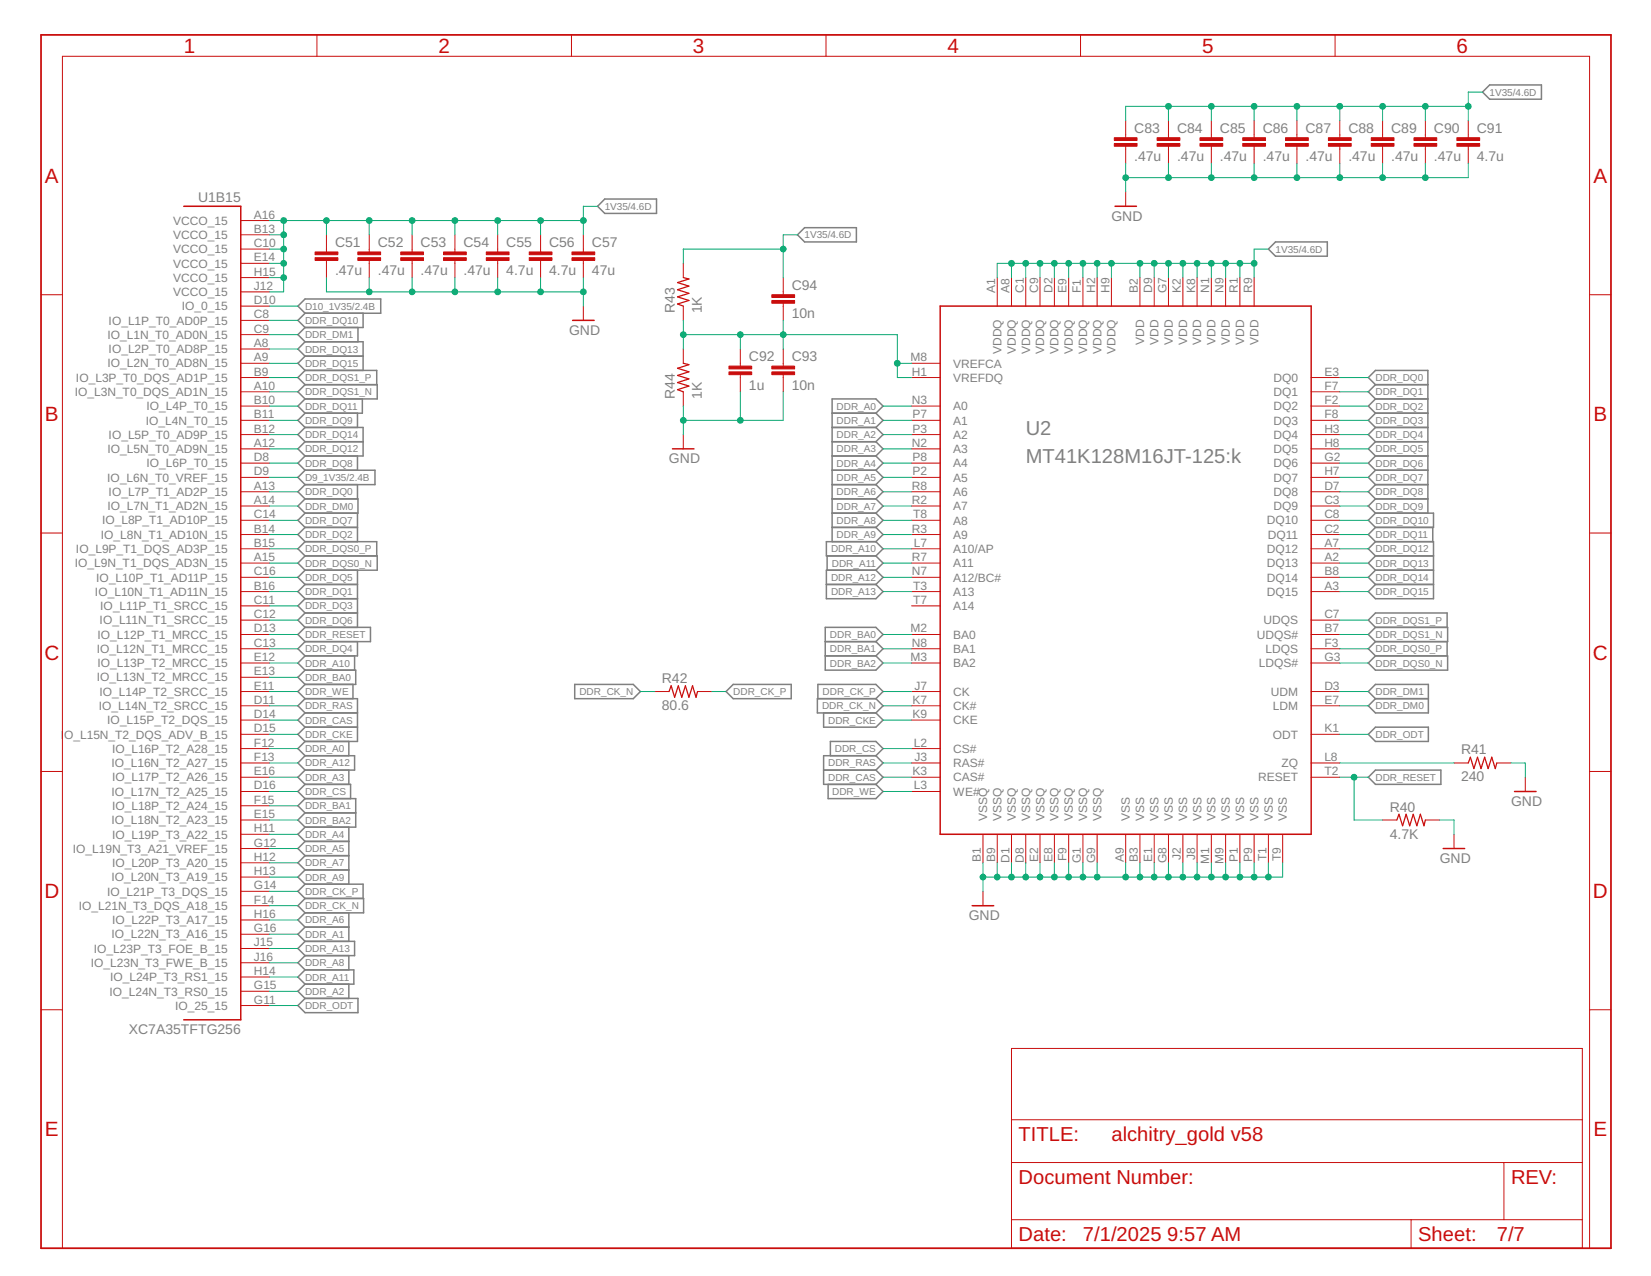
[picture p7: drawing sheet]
<svg xmlns="http://www.w3.org/2000/svg" width="279mm" height="216mm" viewBox="0 0 279 216" stroke-linecap="round" stroke-linejoin="round" font-family="sans-serif">
<defs><g id="words">
<g font-size="3.5" fill="#c90d0c">
<text x="31.1" y="9">1</text>
<text x="74.2" y="9">2</text>
<text x="117.3" y="9">3</text>
<text x="160.3" y="9">4</text>
<text x="203.4" y="9">5</text>
<text x="246.5" y="9">6</text>
<text x="7.6" y="30.9">A</text>
<text x="269.6" y="30.9">A</text>
<text x="7.6" y="71.3">B</text>
<text x="269.6" y="71.3">B</text>
<text x="7.5" y="111.6">C</text>
<text x="269.6" y="111.6">C</text>
<text x="7.5" y="151.9">D</text>
<text x="269.6" y="151.9">D</text>
<text x="7.6" y="192.3">E</text>
<text x="269.6" y="192.3">E</text>
</g>
<g font-size="3.4" fill="#808080">
<text x="173.6" y="73.5">U2</text>
<text x="173.6" y="78.4">MT41K128M16JT-125:k</text>
</g>
<g font-size="3.4" fill="#c90d0c">
<text x="172.4" y="193.1">TITLE:</text>
<text x="188.1" y="193.1">alchitry_gold v58</text>
<text x="172.4" y="200.3">Document Number:</text>
<text x="255.7" y="200.3">REV:</text>
<text x="172.4" y="210">Date:</text>
<text x="183.3" y="210">7/1/2025</text>
<text x="197.5" y="210">9:57 AM</text>
<text x="240" y="210">Sheet:</text>
<text x="253.3" y="210">7/7</text>
</g>
<g font-size="2.4" fill="#808080">
<text x="192" y="22.5">C83</text>
<text x="199.2" y="22.5">C84</text>
<text x="206.4" y="22.5">C85</text>
<text x="213.7" y="22.5">C86</text>
<text x="220.9" y="22.5">C87</text>
<text x="228.2" y="22.5">C88</text>
<text x="235.4" y="22.5">C89</text>
<text x="242.7" y="22.5">C90</text>
<text x="249.9" y="22.5">C91</text>
<text x="192" y="27.3">.47u</text>
<text x="199.2" y="27.3">.47u</text>
<text x="206.4" y="27.3">.47u</text>
<text x="213.7" y="27.3">.47u</text>
<text x="220.9" y="27.3">.47u</text>
<text x="228.2" y="27.3">.47u</text>
<text x="235.4" y="27.3">.47u</text>
<text x="242.7" y="27.3">.47u</text>
<text x="249.9" y="27.3">4.7u</text>
<text x="33.5" y="34.2">U1B15</text>
<text x="56.7" y="41.8">C51</text>
<text x="63.9" y="41.8">C52</text>
<text x="71.2" y="41.8">C53</text>
<text x="78.4" y="41.8">C54</text>
<text x="85.7" y="41.8">C55</text>
<text x="92.9" y="41.8">C56</text>
<text x="100.2" y="41.8">C57</text>
<text x="188.1" y="37.3">GND</text>
<text x="56.7" y="46.6">.47u</text>
<text x="63.9" y="46.6">.47u</text>
<text x="71.2" y="46.6">.47u</text>
<text x="78.4" y="46.6">.47u</text>
<text x="85.7" y="46.6">4.7u</text>
<text x="92.9" y="46.6">4.7u</text>
<text x="100.2" y="46.6">47u</text>
<text x="114.2" y="53" transform="rotate(-90 114.2 53)">R43</text>
<text x="118.8" y="53" transform="rotate(-90 118.8 53)">1K</text>
<text x="134" y="53.9">10n</text>
<text x="134" y="49">C94</text>
<text x="96.3" y="56.6">GND</text>
<text x="126.7" y="65.9">1u</text>
<text x="126.7" y="61.1">C92</text>
<text x="134" y="65.9">10n</text>
<text x="134" y="61.1">C93</text>
<text x="114.2" y="67.5" transform="rotate(-90 114.2 67.5)">R44</text>
<text x="118.8" y="67.5" transform="rotate(-90 118.8 67.5)">1K</text>
<text x="113.2" y="78.4">GND</text>
<text x="112" y="115.6">R42</text>
<text x="112" y="120.1">80.6</text>
<text x="247.3" y="127.7">R41</text>
<text x="235.2" y="137.3">R40</text>
<text x="247.3" y="132.2">240</text>
<text x="255.7" y="136.3">GND</text>
<text x="235.2" y="141.9">4.7K</text>
<text x="243.6" y="146">GND</text>
<text x="163.9" y="155.7">GND</text>
<text x="21.8" y="175">XC7A35TFTG256</text>
</g>
<g font-size="2" fill="#808080">
<text x="29.3" y="38">VCCO_15</text>
<text x="29.3" y="40.4">VCCO_15</text>
<text x="43" y="37">A16</text>
<text x="43" y="39.4">B13</text>
<text x="43" y="41.8">C10</text>
<text x="29.3" y="42.9">VCCO_15</text>
<text x="29.3" y="45.3">VCCO_15</text>
<text x="29.3" y="47.7">VCCO_15</text>
<text x="43" y="44.2">E14</text>
<text x="43" y="46.6">H15</text>
<text x="29.3" y="50.1">VCCO_15</text>
<text x="30.8" y="52.5">IO_0_15</text>
<text x="43" y="49">J12</text>
<text x="43" y="51.5">D10</text>
<text x="43" y="53.9">C8</text>
<text x="168.4" y="49.6" transform="rotate(-90 168.4 49.6)">A1</text>
<text x="170.8" y="49.6" transform="rotate(-90 170.8 49.6)">A8</text>
<text x="173.3" y="49.6" transform="rotate(-90 173.3 49.6)">C1</text>
<text x="175.7" y="49.6" transform="rotate(-90 175.7 49.6)">C9</text>
<text x="178.1" y="49.6" transform="rotate(-90 178.1 49.6)">D2</text>
<text x="180.5" y="49.6" transform="rotate(-90 180.5 49.6)">E9</text>
<text x="182.9" y="49.6" transform="rotate(-90 182.9 49.6)">F1</text>
<text x="185.3" y="49.6" transform="rotate(-90 185.3 49.6)">H2</text>
<text x="187.7" y="49.6" transform="rotate(-90 187.7 49.6)">H9</text>
<text x="192.6" y="49.6" transform="rotate(-90 192.6 49.6)">B2</text>
<text x="195" y="49.6" transform="rotate(-90 195 49.6)">D9</text>
<text x="197.4" y="49.6" transform="rotate(-90 197.4 49.6)">G7</text>
<text x="199.8" y="49.6" transform="rotate(-90 199.8 49.6)">K2</text>
<text x="202.2" y="49.6" transform="rotate(-90 202.2 49.6)">K8</text>
<text x="204.7" y="49.6" transform="rotate(-90 204.7 49.6)">N1</text>
<text x="207.1" y="49.6" transform="rotate(-90 207.1 49.6)">N9</text>
<text x="209.5" y="49.6" transform="rotate(-90 209.5 49.6)">R1</text>
<text x="211.9" y="49.6" transform="rotate(-90 211.9 49.6)">R9</text>
<text x="18.2" y="57.3">IO_L1N_T0_AD0N_15</text>
<text x="18.4" y="54.9">IO_L1P_T0_AD0P_15</text>
<text x="18.4" y="59.8">IO_L2P_T0_AD8P_15</text>
<text x="43" y="56.3">C9</text>
<text x="43" y="58.7">A8</text>
<text x="169.5" y="59.9" transform="rotate(-90 169.5 59.9)">VDDQ</text>
<text x="171.9" y="59.9" transform="rotate(-90 171.9 59.9)">VDDQ</text>
<text x="174.3" y="59.9" transform="rotate(-90 174.3 59.9)">VDDQ</text>
<text x="176.7" y="59.9" transform="rotate(-90 176.7 59.9)">VDDQ</text>
<text x="179.1" y="59.9" transform="rotate(-90 179.1 59.9)">VDDQ</text>
<text x="181.6" y="59.9" transform="rotate(-90 181.6 59.9)">VDDQ</text>
<text x="184" y="59.9" transform="rotate(-90 184 59.9)">VDDQ</text>
<text x="186.4" y="59.9" transform="rotate(-90 186.4 59.9)">VDDQ</text>
<text x="188.8" y="59.9" transform="rotate(-90 188.8 59.9)">VDDQ</text>
<text x="193.6" y="58.3" transform="rotate(-90 193.6 58.3)">VDD</text>
<text x="196" y="58.3" transform="rotate(-90 196 58.3)">VDD</text>
<text x="198.5" y="58.3" transform="rotate(-90 198.5 58.3)">VDD</text>
<text x="200.9" y="58.3" transform="rotate(-90 200.9 58.3)">VDD</text>
<text x="203.3" y="58.3" transform="rotate(-90 203.3 58.3)">VDD</text>
<text x="205.7" y="58.3" transform="rotate(-90 205.7 58.3)">VDD</text>
<text x="208.1" y="58.3" transform="rotate(-90 208.1 58.3)">VDD</text>
<text x="210.5" y="58.3" transform="rotate(-90 210.5 58.3)">VDD</text>
<text x="213" y="58.3" transform="rotate(-90 213 58.3)">VDD</text>
<text x="12.9" y="64.6">IO_L3P_T0_DQS_AD1P_15</text>
<text x="18.2" y="62.2">IO_L2N_T0_AD8N_15</text>
<text x="43" y="61.1">A9</text>
<text x="43" y="63.5">B9</text>
<text x="43" y="66">A10</text>
<text x="154.1" y="61.1">M8</text>
<text x="154.3" y="63.5">H1</text>
<text x="161.3" y="64.6">VREFDQ</text>
<text x="161.3" y="62.2">VREFCA</text>
<text x="215.5" y="64.6">DQ0</text>
<text x="224.1" y="63.5">E3</text>
<text x="224.1" y="66">F7</text>
<text x="12.6" y="67">IO_L3N_T0_DQS_AD1N_15</text>
<text x="24.7" y="71.8">IO_L4N_T0_15</text>
<text x="24.8" y="69.4">IO_L4P_T0_15</text>
<text x="43" y="68.4">B10</text>
<text x="43" y="70.8">B11</text>
<text x="154.3" y="68.4">N3</text>
<text x="154.4" y="70.8">P7</text>
<text x="161.3" y="69.4">A0</text>
<text x="161.3" y="71.8">A1</text>
<text x="215.5" y="67">DQ1</text>
<text x="215.5" y="69.4">DQ2</text>
<text x="215.5" y="71.8">DQ3</text>
<text x="224.1" y="68.4">F2</text>
<text x="224.1" y="70.8">F8</text>
<text x="18.2" y="76.7">IO_L5N_T0_AD9N_15</text>
<text x="18.4" y="74.3">IO_L5P_T0_AD9P_15</text>
<text x="43" y="73.2">B12</text>
<text x="43" y="75.6">A12</text>
<text x="154.3" y="75.6">N2</text>
<text x="154.4" y="73.2">P3</text>
<text x="161.3" y="74.3">A2</text>
<text x="161.3" y="76.7">A3</text>
<text x="215.5" y="74.3">DQ4</text>
<text x="215.5" y="76.7">DQ5</text>
<text x="224.1" y="73.2">H3</text>
<text x="224.1" y="75.6">H8</text>
<text x="18.2" y="81.5">IO_L6N_T0_VREF_15</text>
<text x="18.4" y="83.9">IO_L7P_T1_AD2P_15</text>
<text x="24.8" y="79.1">IO_L6P_T0_15</text>
<text x="43" y="78">D8</text>
<text x="43" y="80.4">D9</text>
<text x="43" y="82.9">A13</text>
<text x="154.3" y="82.9">R8</text>
<text x="154.4" y="78">P8</text>
<text x="154.4" y="80.4">P2</text>
<text x="161.3" y="79.1">A4</text>
<text x="161.3" y="81.5">A5</text>
<text x="161.3" y="83.9">A6</text>
<text x="215.5" y="79.1">DQ6</text>
<text x="215.5" y="81.5">DQ7</text>
<text x="215.5" y="83.9">DQ8</text>
<text x="224.1" y="78">G2</text>
<text x="224.1" y="80.4">H7</text>
<text x="224.1" y="82.9">D7</text>
<text x="17.3" y="88.7">IO_L8P_T1_AD10P_15</text>
<text x="18.2" y="86.3">IO_L7N_T1_AD2N_15</text>
<text x="43" y="85.3">A14</text>
<text x="43" y="87.7">C14</text>
<text x="154.3" y="85.3">R2</text>
<text x="154.5" y="87.7">T8</text>
<text x="161.3" y="86.3">A7</text>
<text x="161.3" y="88.8">A8</text>
<text x="214.4" y="88.7">DQ10</text>
<text x="215.5" y="86.3">DQ9</text>
<text x="224.1" y="85.3">C3</text>
<text x="224.1" y="87.7">C8</text>
<text x="12.6" y="96">IO_L9N_T1_DQS_AD3N_15</text>
<text x="12.9" y="93.6">IO_L9P_T1_DQS_AD3P_15</text>
<text x="17" y="91.2">IO_L8N_T1_AD10N_15</text>
<text x="43" y="90.1">B14</text>
<text x="43" y="92.5">B15</text>
<text x="43" y="94.9">A15</text>
<text x="154.3" y="90.1">R3</text>
<text x="154.3" y="94.9">R7</text>
<text x="154.6" y="92.5">L7</text>
<text x="161.3" y="91.2">A9</text>
<text x="161.3" y="93.6">A10/AP</text>
<text x="161.3" y="96">A11</text>
<text x="214.4" y="93.6">DQ12</text>
<text x="214.4" y="96">DQ13</text>
<text x="214.5" y="91.2">DQ11</text>
<text x="224.1" y="90.1">C2</text>
<text x="224.1" y="92.5">A7</text>
<text x="224.1" y="94.9">A2</text>
<text x="16.1" y="100.8">IO_L10N_T1_AD11N_15</text>
<text x="16.3" y="98.4">IO_L10P_T1_AD11P_15</text>
<text x="43" y="97.4">C16</text>
<text x="43" y="99.8">B16</text>
<text x="154.3" y="97.4">N7</text>
<text x="154.5" y="99.8">T3</text>
<text x="161.3" y="98.4">A12/BC#</text>
<text x="161.3" y="100.8">A13</text>
<text x="214.4" y="98.4">DQ14</text>
<text x="214.4" y="100.8">DQ15</text>
<text x="224.1" y="97.4">B8</text>
<text x="224.1" y="99.8">A3</text>
<text x="16.9" y="105.6">IO_L11N_T1_SRCC_15</text>
<text x="17" y="103.2">IO_L11P_T1_SRCC_15</text>
<text x="43" y="102.2">C11</text>
<text x="43" y="104.6">C12</text>
<text x="43" y="107">D13</text>
<text x="154.1" y="107">M2</text>
<text x="154.5" y="102.2">T7</text>
<text x="161.3" y="103.2">A14</text>
<text x="213.8" y="105.6">UDQS</text>
<text x="224.1" y="104.6">C7</text>
<text x="224.1" y="107">B7</text>
<text x="16.4" y="110.5">IO_L12N_T1_MRCC_15</text>
<text x="16.5" y="108.1">IO_L12P_T1_MRCC_15</text>
<text x="16.5" y="112.9">IO_L13P_T2_MRCC_15</text>
<text x="43" y="109.4">C13</text>
<text x="43" y="111.8">E12</text>
<text x="154.1" y="111.8">M3</text>
<text x="154.3" y="109.4">N8</text>
<text x="161.3" y="108.1">BA0</text>
<text x="161.3" y="110.5">BA1</text>
<text x="161.3" y="112.9">BA2</text>
<text x="212.7" y="108.1">UDQS#</text>
<text x="213" y="112.9">LDQS#</text>
<text x="214.2" y="110.5">LDQS</text>
<text x="224.1" y="109.4">F3</text>
<text x="224.1" y="111.8">G3</text>
<text x="16.4" y="115.3">IO_L13N_T2_MRCC_15</text>
<text x="16.8" y="117.7">IO_L14P_T2_SRCC_15</text>
<text x="43" y="114.3">E13</text>
<text x="43" y="116.7">E11</text>
<text x="43" y="119.1">D11</text>
<text x="154.4" y="119.1">K7</text>
<text x="154.7" y="116.7">J7</text>
<text x="161.3" y="117.7">CK</text>
<text x="215.1" y="117.7">UDM</text>
<text x="224.1" y="116.7">D3</text>
<text x="224.1" y="119.1">E7</text>
<text x="10.3" y="125">I</text>
<text x="10.8" y="125">O_L15N_T2_DQS_ADV_B_15</text>
<text x="16.7" y="120.1">IO_L14N_T2_SRCC_15</text>
<text x="18.2" y="122.6">IO_L15P_T2_DQS_15</text>
<text x="43" y="121.5">D14</text>
<text x="43" y="123.9">D15</text>
<text x="154.4" y="121.5">K9</text>
<text x="161.3" y="120.1">CK#</text>
<text x="161.3" y="122.6">CKE</text>
<text x="215.4" y="125">ODT</text>
<text x="215.4" y="120.1">LDM</text>
<text x="224.1" y="123.9">K1</text>
<text x="18.8" y="129.8">IO_L16N_T2_A27_15</text>
<text x="19" y="127.4">IO_L16P_T2_A28_15</text>
<text x="43" y="126.3">F12</text>
<text x="43" y="128.7">F13</text>
<text x="43" y="131.2">E16</text>
<text x="154.4" y="131.2">K3</text>
<text x="154.6" y="126.3">L2</text>
<text x="154.7" y="128.7">J3</text>
<text x="161.3" y="127.4">CS#</text>
<text x="161.3" y="129.8">RAS#</text>
<text x="216.8" y="129.8">ZQ</text>
<text x="224.1" y="128.7">L8</text>
<text x="224.1" y="131.2">T2</text>
<text x="18.8" y="134.6">IO_L17N_T2_A25_15</text>
<text x="19" y="132.2">IO_L17P_T2_A26_15</text>
<text x="19" y="137">IO_L18P_T2_A24_15</text>
<text x="43" y="133.6">D16</text>
<text x="43" y="136">F15</text>
<text x="154.6" y="133.6">L3</text>
<text x="161.3" y="132.2">CAS#</text>
<text x="161.3" y="134.6">WE#</text>
<text x="212.9" y="132.2">RESET</text>
<text x="18.8" y="139.5">IO_L18N_T2_A23_15</text>
<text x="19" y="141.9">IO_L19P_T3_A22_15</text>
<text x="43" y="138.4">E15</text>
<text x="43" y="140.8">H11</text>
<text x="43" y="143.2">G12</text>
<text x="167.1" y="138.9" transform="rotate(-90 167.1 138.9)">VSSQ</text>
<text x="169.5" y="138.9" transform="rotate(-90 169.5 138.9)">VSSQ</text>
<text x="171.9" y="138.9" transform="rotate(-90 171.9 138.9)">VSSQ</text>
<text x="174.3" y="138.9" transform="rotate(-90 174.3 138.9)">VSSQ</text>
<text x="176.7" y="138.9" transform="rotate(-90 176.7 138.9)">VSSQ</text>
<text x="179.2" y="138.9" transform="rotate(-90 179.2 138.9)">VSSQ</text>
<text x="181.6" y="138.9" transform="rotate(-90 181.6 138.9)">VSSQ</text>
<text x="184" y="138.9" transform="rotate(-90 184 138.9)">VSSQ</text>
<text x="186.4" y="138.9" transform="rotate(-90 186.4 138.9)">VSSQ</text>
<text x="191.2" y="138.9" transform="rotate(-90 191.2 138.9)">VSS</text>
<text x="193.6" y="138.9" transform="rotate(-90 193.6 138.9)">VSS</text>
<text x="196.1" y="138.9" transform="rotate(-90 196.1 138.9)">VSS</text>
<text x="198.5" y="138.9" transform="rotate(-90 198.5 138.9)">VSS</text>
<text x="200.9" y="138.9" transform="rotate(-90 200.9 138.9)">VSS</text>
<text x="203.3" y="138.9" transform="rotate(-90 203.3 138.9)">VSS</text>
<text x="205.7" y="138.9" transform="rotate(-90 205.7 138.9)">VSS</text>
<text x="208.1" y="138.9" transform="rotate(-90 208.1 138.9)">VSS</text>
<text x="210.5" y="138.9" transform="rotate(-90 210.5 138.9)">VSS</text>
<text x="213" y="138.9" transform="rotate(-90 213 138.9)">VSS</text>
<text x="215.4" y="138.9" transform="rotate(-90 215.4 138.9)">VSS</text>
<text x="217.8" y="138.9" transform="rotate(-90 217.8 138.9)">VSS</text>
<text x="12.3" y="144.3">IO_L19N_T3_A21_VREF_15</text>
<text x="18.8" y="149.1">IO_L20N_T3_A19_15</text>
<text x="19" y="146.7">IO_L20P_T3_A20_15</text>
<text x="43" y="145.7">H12</text>
<text x="43" y="148.1">H13</text>
<text x="166" y="145.9" transform="rotate(-90 166 145.9)">B1</text>
<text x="168.4" y="145.9" transform="rotate(-90 168.4 145.9)">B9</text>
<text x="170.8" y="146" transform="rotate(-90 170.8 146)">D1</text>
<text x="173.3" y="146" transform="rotate(-90 173.3 146)">D8</text>
<text x="175.7" y="145.9" transform="rotate(-90 175.7 145.9)">E2</text>
<text x="178.1" y="145.9" transform="rotate(-90 178.1 145.9)">E8</text>
<text x="180.5" y="145.8" transform="rotate(-90 180.5 145.8)">F9</text>
<text x="182.9" y="146.1" transform="rotate(-90 182.9 146.1)">G1</text>
<text x="185.3" y="146.1" transform="rotate(-90 185.3 146.1)">G9</text>
<text x="190.2" y="145.9" transform="rotate(-90 190.2 145.9)">A9</text>
<text x="192.6" y="145.9" transform="rotate(-90 192.6 145.9)">B3</text>
<text x="195" y="145.9" transform="rotate(-90 195 145.9)">E1</text>
<text x="197.4" y="146.1" transform="rotate(-90 197.4 146.1)">G8</text>
<text x="199.8" y="145.5" transform="rotate(-90 199.8 145.5)">J2</text>
<text x="202.2" y="145.5" transform="rotate(-90 202.2 145.5)">J8</text>
<text x="204.7" y="146.2" transform="rotate(-90 204.7 146.2)">M1</text>
<text x="207.1" y="146.2" transform="rotate(-90 207.1 146.2)">M9</text>
<text x="209.5" y="145.9" transform="rotate(-90 209.5 145.9)">P1</text>
<text x="211.9" y="145.9" transform="rotate(-90 211.9 145.9)">P9</text>
<text x="214.3" y="145.8" transform="rotate(-90 214.3 145.8)">T1</text>
<text x="216.7" y="145.8" transform="rotate(-90 216.7 145.8)">T9</text>
<text x="13.3" y="154">IO_L21N_T3_DQS_A18_15</text>
<text x="18.2" y="151.5">IO_L21P_T3_DQS_15</text>
<text x="43" y="150.5">G14</text>
<text x="43" y="152.9">F14</text>
<text x="43" y="155.3">H16</text>
<text x="15.9" y="161.2">IO_L23P_T3_FOE_B_15</text>
<text x="18.8" y="158.8">IO_L22N_T3_A16_15</text>
<text x="19" y="156.4">IO_L22P_T3_A17_15</text>
<text x="43" y="157.7">G16</text>
<text x="43" y="160.1">J15</text>
<text x="15.4" y="163.6">IO_L23N_T3_FWE_B_15</text>
<text x="18.6" y="166">IO_L24P_T3_RS1_15</text>
<text x="43" y="162.6">J16</text>
<text x="43" y="165">H14</text>
<text x="43" y="167.4">G15</text>
<text x="18.5" y="168.4">IO_L24N_T3_RS0_15</text>
<text x="29.6" y="170.9">IO_25_15</text>
<text x="43" y="169.8">G11</text>
</g>
<g font-size="1.7" fill="#808080">
<text x="252.1" y="16.2">1V35/4.6D</text>
<text x="102.3" y="35.5">1V35/4.6D</text>
<text x="136.2" y="40.3">1V35/4.6D</text>
<text x="215.9" y="42.7">1V35/4.6D</text>
<text x="51.6" y="52.4">D10_1V35/2.4B</text>
<text x="51.6" y="54.8">DDR_DQ10</text>
<text x="51.6" y="59.6">DDR_DQ13</text>
<text x="51.6" y="57.2">DDR_DM1</text>
<text x="51.6" y="62.1">DDR_DQ15</text>
<text x="51.6" y="64.5">DDR_DQS1_P</text>
<text x="232.8" y="64.5">DDR_DQ0</text>
<text x="51.6" y="71.7">DDR_DQ9</text>
<text x="51.6" y="69.3">DDR_DQ11</text>
<text x="51.6" y="66.9">DDR_DQS1_N</text>
<text x="141.6" y="69.3">DDR_A0</text>
<text x="141.6" y="71.7">DDR_A1</text>
<text x="232.8" y="66.9">DDR_DQ1</text>
<text x="232.8" y="69.3">DDR_DQ2</text>
<text x="232.8" y="71.7">DDR_DQ3</text>
<text x="51.6" y="76.6">DDR_DQ12</text>
<text x="51.6" y="74.1">DDR_DQ14</text>
<text x="141.6" y="74.1">DDR_A2</text>
<text x="141.6" y="76.6">DDR_A3</text>
<text x="232.8" y="74.1">DDR_DQ4</text>
<text x="232.8" y="76.6">DDR_DQ5</text>
<text x="51.6" y="83.8">DDR_DQ0</text>
<text x="51.6" y="79">DDR_DQ8</text>
<text x="51.6" y="81.4">D9_1V35/2.4B</text>
<text x="141.6" y="79">DDR_A4</text>
<text x="141.6" y="81.4">DDR_A5</text>
<text x="141.6" y="83.8">DDR_A6</text>
<text x="232.8" y="79">DDR_DQ6</text>
<text x="232.8" y="81.4">DDR_DQ7</text>
<text x="232.8" y="83.8">DDR_DQ8</text>
<text x="51.6" y="88.6">DDR_DQ7</text>
<text x="51.6" y="86.2">DDR_DM0</text>
<text x="141.6" y="86.2">DDR_A7</text>
<text x="141.6" y="88.6">DDR_A8</text>
<text x="232.8" y="86.2">DDR_DQ9</text>
<text x="232.8" y="88.6">DDR_DQ10</text>
<text x="51.6" y="91">DDR_DQ2</text>
<text x="51.6" y="93.5">DDR_DQS0_P</text>
<text x="51.6" y="95.9">DDR_DQS0_N</text>
<text x="140.6" y="93.5">DDR_A10</text>
<text x="140.8" y="95.9">DDR_A11</text>
<text x="141.6" y="91">DDR_A9</text>
<text x="232.8" y="91">DDR_DQ11</text>
<text x="232.8" y="93.5">DDR_DQ12</text>
<text x="232.8" y="95.9">DDR_DQ13</text>
<text x="51.6" y="100.7">DDR_DQ1</text>
<text x="51.6" y="98.3">DDR_DQ5</text>
<text x="140.6" y="98.3">DDR_A12</text>
<text x="140.6" y="100.7">DDR_A13</text>
<text x="232.8" y="98.3">DDR_DQ14</text>
<text x="232.8" y="100.7">DDR_DQ15</text>
<text x="51.6" y="103.1">DDR_DQ3</text>
<text x="51.6" y="105.5">DDR_DQ6</text>
<text x="51.6" y="108">DDR_RESET</text>
<text x="140.4" y="108">DDR_BA0</text>
<text x="232.8" y="108">DDR_DQS1_N</text>
<text x="232.8" y="105.5">DDR_DQS1_P</text>
<text x="51.6" y="110.4">DDR_DQ4</text>
<text x="51.6" y="112.8">DDR_A10</text>
<text x="140.4" y="110.4">DDR_BA1</text>
<text x="140.4" y="112.8">DDR_BA2</text>
<text x="232.8" y="110.4">DDR_DQS0_P</text>
<text x="232.8" y="112.8">DDR_DQS0_N</text>
<text x="51.6" y="115.2">DDR_BA0</text>
<text x="51.6" y="117.6">DDR_WE</text>
<text x="98.1" y="117.6">DDR_CK_N</text>
<text x="124.1" y="117.6">DDR_CK_P</text>
<text x="139.2" y="117.6">DDR_CK_P</text>
<text x="232.8" y="117.6">DDR_DM1</text>
<text x="51.6" y="124.9">DDR_CKE</text>
<text x="51.6" y="120">DDR_RAS</text>
<text x="51.6" y="122.4">DDR_CAS</text>
<text x="139.1" y="120">DDR_CK_N</text>
<text x="140.1" y="122.4">DDR_CKE</text>
<text x="232.8" y="120">DDR_DM0</text>
<text x="232.8" y="124.9">DDR_ODT</text>
<text x="51.6" y="127.3">DDR_A0</text>
<text x="51.6" y="129.7">DDR_A12</text>
<text x="140.1" y="129.7">DDR_RAS</text>
<text x="141.3" y="127.3">DDR_CS</text>
<text x="51.6" y="132.1">DDR_A3</text>
<text x="51.6" y="136.9">DDR_BA1</text>
<text x="51.6" y="134.5">DDR_CS</text>
<text x="140.1" y="132.1">DDR_CAS</text>
<text x="140.8" y="134.5">DDR_WE</text>
<text x="232.8" y="132.1">DDR_RESET</text>
<text x="51.6" y="141.8">DDR_A4</text>
<text x="51.6" y="139.3">DDR_BA2</text>
<text x="51.6" y="144.2">DDR_A5</text>
<text x="51.6" y="146.6">DDR_A7</text>
<text x="51.6" y="149">DDR_A9</text>
<text x="51.6" y="151.4">DDR_CK_P</text>
<text x="51.6" y="153.8">DDR_CK_N</text>
<text x="51.6" y="158.7">DDR_A1</text>
<text x="51.6" y="156.3">DDR_A6</text>
<text x="51.6" y="161.1">DDR_A13</text>
<text x="51.6" y="163.5">DDR_A8</text>
<text x="51.6" y="165.9">DDR_A11</text>
<text x="51.6" y="170.7">DDR_ODT</text>
<text x="51.6" y="168.3">DDR_A2</text>
</g>
</g></defs>
<g fill="none" stroke="#808080" stroke-width=".25">
<path d="M250.9 15.6l1.2-1.2h8.8v2.4h-8.8zM102.3 33.7h8.8v2.4h-8.8l-1.2-1.2zM135 39.7l1.2-1.2h8.7v2.4h-8.7zM51.6 53l-1.2 1.2 1.2 1.2M51.6 50.6h12.8v2.4h-12.8l-1.2-1.2zM51.6 57.8h9.8v4.9M51.6 57.8l-1.2 1.3 1.2 1.2M51.6 55.4l-1.2 1.2 1.2 1.2M60.6 55.4v2.4M61.4 53v2.4h-9.8M215.9 40.9h8.7v2.4h-8.7l-1.2-1.2zM51.6 62.7h12.2v2.4"/>
<path d="M51.6 65.1h12.2v2.4h-12.2M51.6 79.6h11.9v2.4h-11.9M51.6 72.3h9.8v4.9h-9.8M51.6 74.7h9.8M51.6 77.2l-1.2 1.2 1.2 1.2M51.6 69.9l-1.2 1.2 1.2 1.2M51.6 67.5l-1.2 1.2 1.2 1.2M51.6 74.7l-1.2 1.2 1.2 1.3M51.6 60.3h9.8M51.6 72.3l-1.2 1.2 1.2 1.2M51.6 60.3l-1.2 1.2 1.2 1.2M51.6 65.1l-1.2 1.2 1.2 1.2"/>
<path d="M51.6 62.7l-1.2 1.2 1.2 1.2M51.6 79.6l-1.2 1.2 1.2 1.2M60.5 69.9v2.4M60.5 77.2v2.4M61.3 67.5v2.4h-9.7M140.8 69.9h7.4M140.8 72.3h7.4M140.8 74.7h7.4M140.8 77.2h7.4M140.8 79.6h7.4M148.2 69.9l1.2-1.2-1.2-1.2h-7.4v24.2M148.2 69.9l1.2 1.2-1.2 1.2"/>
<path d="M148.2 72.3l1.2 1.2-1.2 1.2M148.2 74.7l1.2 1.2-1.2 1.3M148.2 77.2l1.2 1.2-1.2 1.2M148.2 79.6l1.2 1.2-1.2 1.2M232.8 65.1l-1.2-1.2 1.2-1.2h8.8v24.1M232.8 65.1h8.8M232.8 65.1l-1.2 1.2 1.2 1.2M232.8 67.5h8.8M232.8 67.5l-1.2 1.2 1.2 1.2M232.8 69.9h8.8M232.8 69.9l-1.2 1.2 1.2 1.2M232.8 72.3h8.8"/>
<path d="M232.8 72.3l-1.2 1.2 1.2 1.2M232.8 74.7h8.8M232.8 74.7l-1.2 1.2 1.2 1.3M232.8 77.2h8.8M232.8 77.2l-1.2 1.2 1.2 1.2M232.8 79.6h8.8M232.8 79.6l-1.2 1.2 1.2 1.2M51.6 82l-1.2 1.2 1.2 1.2M51.6 84.4h9v2.4h-9M51.6 98.9l-1.2 1.2 1.2 1.2M51.6 98.9h8.9M51.6 89.2l-1.2 1.2 1.2 1.3"/>
<path d="M51.6 89.2h8.9M51.6 91.7h12.2v2.4M51.6 96.5l-1.2 1.2 1.2 1.2M51.6 94.1h12.2v2.4h-12.2M51.6 86.8l-1.2 1.2 1.2 1.2M51.6 91.7l-1.2 1.2 1.2 1.2M51.6 94.1l-1.2 1.2 1.2 1.2M51.6 84.4l-1.2 1.2 1.2 1.2M60.5 82v2.4M60.5 86.8v4.9M60.5 96.5v9.7M139.8 98.9h8.4"/>
<path d="M140 94.1v2.4M140.8 82h7.4M140.8 84.4h7.4M140.8 89.2h7.4M140.8 86.8h7.4M148.2 96.5h-8.4v4.8h8.4l1.2-1.2-1.2-1.2M148.2 91.7h-8.4v2.4h8.4M148.2 82l1.2 1.2-1.2 1.2M148.2 84.4l1.2 1.2-1.2 1.2M148.2 86.8l1.2 1.2-1.2 1.2M148.2 89.2l1.2 1.2-1.2 1.3M148.2 91.7l1.2 1.2-1.2 1.2"/>
<path d="M148.2 94.1l1.2 1.2-1.2 1.2M148.2 96.5l1.2 1.2-1.2 1.2M232.8 82h8.8M232.8 84.4h8.8M232.8 98.9h9.8M232.8 91.7h9.8v9.6h-9.8l-1.2-1.2 1.2-1.2M232.8 86.8h9.8v2.4h-9.8M232.8 96.5h9.8M232.8 82l-1.2 1.2 1.2 1.2M232.8 84.4l-1.2 1.2 1.2 1.2M232.8 86.8l-1.2 1.2 1.2 1.2M232.8 89.2l-1.2 1.2 1.2 1.3"/>
<path d="M232.8 91.7l-1.2 1.2 1.2 1.2M232.8 94.1h9.8M232.8 94.1l-1.2 1.2 1.2 1.2M232.8 96.5l-1.2 1.2 1.2 1.2M242.5 89.2v2.5M51.6 118.2h8.9v7.3h-8.9M51.6 101.3h8.9M51.6 101.3l-1.2 1.2 1.2 1.2M51.6 103.7h8.9M51.6 108.6l-1.2 1.2 1.2 1.2M51.6 106.2h11.1v2.4h-11.1M51.6 103.7l-1.2 1.2 1.2 1.3"/>
<path d="M51.6 113.4h8.6v2.4h-8.6M51.6 106.2l-1.2 1.2 1.2 1.2M51.6 111l-1.2 1.2 1.2 1.2M51.6 113.4l-1.2 1.2 1.2 1.2M51.6 118.2l-1.2 1.2 1.2 1.2M51.6 115.8l-1.2 1.2 1.2 1.2M59.7 115.8v2.4M60 111v2.4M60.5 108.6v2.4h-8.9M97.3 115.8h9.9l1.2 1.2-1.2 1.2h-9.9zM124.1 115.8h9.8v2.4h-9.8l-1.2-1.2zM138.4 118.2v-2.4h9.8l1.2 1.2-1.2 1.2"/>
<path d="M139.7 108.6h8.5M139.7 111h8.5M148.2 108.6l1.2-1.2-1.2-1.2h-8.5v7.2h8.5l1.2-1.2-1.2-1.2M148.2 118.2h-9.9v2.4h9.9M148.2 108.6l1.2 1.2-1.2 1.2M148.2 118.2l1.2 1.2-1.2 1.2M231.6 117l1.2-1.2h8.9v4.8h-8.9l-1.2-1.2 1.2-1.2zM232.8 106.2l-1.2-1.3 1.2-1.2h12.1v2.5M232.8 106.2h12.2v2.4h-12.2M232.8 111h12.2v2.4h-12.2l-1.2-1.2zM232.8 108.6l-1.2 1.2 1.2 1.2M232.8 106.2l-1.2 1.2 1.2 1.2"/>
<path d="M232.8 118.2h8.9M244.9 108.6v2.4M51.6 120.6h8.9M51.6 123h8.9M51.6 127.9h8.4v2.4h-8.4M51.6 132.7h7.7v2.4M51.6 125.5l-1.2 1.2 1.2 1.2M51.6 130.3l-1.2 1.2 1.2 1.2M51.6 140l-1.2 1.2 1.2 1.2M51.6 135.1h8.6v4.9h-8.6M51.6 127.9l-1.2 1.2 1.2 1.2M51.6 135.1l-1.2 1.2 1.2 1.2"/>
<path d="M51.6 137.5h8.6M51.6 137.5l-1.2 1.2 1.2 1.3M51.6 123l-1.2 1.2 1.2 1.3M51.6 132.7l-1.2 1.2 1.2 1.2M51.6 120.6l-1.2 1.2 1.2 1.2M59 125.5v2.4M59 130.3v2.4M59 140v9.6M139.4 120.6v2.4h8.8l1.2-1.2-1.2-1.2M139.4 130.3h8.8M140.1 132.7v2.4h8.1l1.2-1.2-1.2-1.2M140.5 127.9v-2.4h7.7l1.2 1.2-1.2 1.2"/>
<path d="M148.2 127.9h-8.8v4.8h8.8M148.2 127.9l1.2 1.2-1.2 1.2M148.2 130.3l1.2 1.2-1.2 1.2M231.6 124.2l1.2-1.2h8.9v2.5h-8.9zM231.6 131.5l1.2-1.2h11v2.4h-11zM51.6 149.6h9.8v2.4M51.6 156.9l-1.2 1.2 1.2 1.2M51.6 156.9h7.4M51.6 159.3h8.4v2.4h-8.4M51.6 142.4h7.4M51.6 142.4l-1.2 1.2 1.2 1.2M51.6 144.8h7.4"/>
<path d="M51.6 154.5l-1.2 1.2 1.2 1.2M51.6 152h9.9v2.5h-9.9M51.6 144.8l-1.2 1.2 1.2 1.2M51.6 147.2h7.4M51.6 147.2l-1.2 1.2 1.2 1.2M51.6 159.3l-1.2 1.2 1.2 1.2M51.6 149.6l-1.2 1.2 1.2 1.2M51.6 152l-1.2 1.2 1.2 1.3M59 154.5v4.8M50.4 170.1l1.2-1.2h9v2.4h-9zM51.6 166.5l-1.2 1.2 1.2 1.2M51.6 164.1h8.3v2.4h-8.3"/>
<path d="M51.6 161.7l-1.2 1.2 1.2 1.2M51.6 164.1l-1.2 1.2 1.2 1.2M59 161.7v2.4M59 166.5v2.4"/>
</g>
<g fill="none" stroke="#c90d0c" stroke-width=".17">
<path d="M53.6 5.9v3.6M96.7 5.9v3.6M139.8 5.9v3.6M182.9 5.9v3.6M225.9 5.9v3.6M40.7 37.3h4.9M40.7 39.7h4.9M55.2 39.7v2.9M62.5 39.7v2.9M69.7 39.7v2.9M77 39.7v2.9M84.2 39.7v2.9"/>
<path d="M91.5 39.7v2.9M98.7 39.7v2.9M190.5 20.4v2.9M190.5 24.7v2.9M190.5 32.5v2.4M197.7 20.4v2.9M197.7 24.7v2.9M205 20.4v2.9M205 24.7v2.9M212.2 20.4v2.9M212.2 24.7v2.9M219.5 20.4v2.9"/>
<path d="M219.5 24.7v2.9M226.7 20.4v2.9M226.7 24.7v2.9M234 20.4v2.9M234 24.7v2.9M241.2 20.4v2.9M241.2 24.7v2.9M248.5 20.4v2.9M248.5 24.7v2.9M6.9 49.9h3.7M40.7 42.1h4.9M40.7 44.6h4.9"/>
<path d="M40.7 47h4.9M40.7 49.4h4.9M40.7 51.8h4.9M40.7 54.2h4.9M40.7 56.6h4.9M40.7 59.1h4.9M55.2 44.1v2.9M62.5 44.1v2.9M69.7 44.1v2.9M77 44.1v2.9M84.2 44.1v2.9M91.5 44.1v2.9"/>
<path d="M98.7 44.1v2.9M98.7 51.8v2.4M115.6 44.6v2.4M115.6 51.8v2.4M115.6 59.1v2.4M125.3 59.1v2.8M132.5 47v2.9M132.5 51.3v2.9M132.5 59.1v2.8M168.8 47v4.8M171.2 47v4.8M173.6 47v4.8"/>
<path d="M176 47v4.8M178.4 47v4.8M180.8 47v4.8M183.3 47v4.8M185.7 47v4.8M188.1 47v4.8M192.9 47v4.8M195.3 47v4.8M197.7 47v4.8M200.2 47v4.8M202.6 47v4.8M205 47v4.8"/>
<path d="M207.4 47v4.8M209.8 47v4.8M212.2 47v4.8M269 49.9h3.6M40.7 68.7h4.9M40.7 71.1h4.9M40.7 73.5h4.9M40.7 75.9h4.9M40.7 78.4h4.9M40.7 63.9h4.9M40.7 66.3h4.9M40.7 61.5h4.9"/>
<path d="M115.6 66.3v2.4M115.6 73.5v2.4M125.3 63.4v2.9M132.5 63.4v2.9M154.3 68.7h4.8M154.3 71.1h4.8M154.3 73.5h4.8M154.3 75.9h4.8M154.3 78.4h4.8M154.3 63.9h4.8M154.3 61.5h4.8M221.9 68.7h4.8"/>
<path d="M221.9 71.1h4.8M221.9 73.5h4.8M221.9 75.9h4.8M221.9 78.4h4.8M221.9 63.9h4.8M221.9 66.3h4.8M6.9 90.2h3.7M40.7 80.8h4.9M40.7 83.2h4.9M40.7 85.6h4.9M40.7 88h4.9M40.7 90.4h4.9"/>
<path d="M40.7 92.9h4.9M40.7 95.3h4.9M40.7 97.7h4.9M154.3 80.8h4.8M154.3 83.2h4.8M154.3 85.6h4.8M154.3 88h4.8M154.3 90.4h4.8M154.3 92.9h4.8M154.3 95.3h4.8M154.3 97.7h4.8M221.9 80.8h4.8"/>
<path d="M221.9 83.2h4.8M221.9 85.6h4.8M221.9 88h4.8M221.9 90.4h4.8M221.9 92.9h4.8M221.9 95.3h4.8M221.9 97.7h4.8M269 90.2h3.6M40.7 100.1h4.9M40.7 102.5h4.9M40.7 107.4h4.9M40.7 109.8h4.9"/>
<path d="M40.7 112.2h4.9M40.7 117h4.9M40.7 119.4h4.9M40.7 104.9h4.9M40.7 114.6h4.9M110.8 117h2.4M118 117h2.5M154.3 100.1h4.8M154.3 102.5h4.8M154.3 107.4h4.8M154.3 109.8h4.8M154.3 112.2h4.8"/>
<path d="M154.3 117h4.8M154.3 119.4h4.8M221.9 100.1h4.8M221.9 107.4h4.8M221.9 109.8h4.8M221.9 112.2h4.8M221.9 117h4.8M221.9 119.4h4.8M221.9 104.9h4.8M6.9 130.5h3.7M40.7 121.8h4.9M40.7 126.7h4.9"/>
<path d="M40.7 129.1h4.9M40.7 131.5h4.9M40.7 133.9h4.9M40.7 124.2h4.9M40.7 136.3h4.9M40.7 138.7h4.9M154.3 121.8h4.8M154.3 126.7h4.8M154.3 129.1h4.8M154.3 131.5h4.8M154.3 133.9h4.8M221.9 129.1h4.8"/>
<path d="M221.9 131.5h4.8M221.9 124.2h4.8M234 138.7h2.4M241.2 138.7h2.4M246.1 129.1h2.4M253.3 129.1h2.4M258.1 131.5v2.4M269 130.5h3.6M40.7 141.2h4.9M40.7 143.6h4.9M40.7 146h4.9M40.7 148.4h4.9"/>
<path d="M40.7 150.8h4.9M40.7 153.2h4.9M40.7 155.7h4.9M40.7 158.1h4.9M166.3 141.2v4.8M166.3 150.8v2.4M168.8 141.2v4.8M171.2 141.2v4.8M173.6 141.2v4.8M176 141.2v4.8M178.4 141.2v4.8M180.8 141.2v4.8"/>
<path d="M183.3 141.2v4.8M185.7 141.2v4.8M190.5 141.2v4.8M192.9 141.2v4.8M195.3 141.2v4.8M197.7 141.2v4.8M200.2 141.2v4.8M202.6 141.2v4.8M205 141.2v4.8M207.4 141.2v4.8M209.8 141.2v4.8M212.2 141.2v4.8"/>
<path d="M214.7 141.2v4.8M217.1 141.2v4.8M246.1 141.2v2.4M6.9 170.9h3.7M40.7 160.5h4.9M40.7 162.9h4.9M40.7 165.3h4.9M40.7 167.7h4.9M40.7 170.1h4.9M171.2 177.4h96.6v33.8h-96.6zM269 170.9h3.6M171.2 196.7h96.6"/>
<path d="M171.2 189.5h96.6M254.5 196.7v9.7M10.6 211.2v-201.7h258.4v201.7M171.2 206.4h96.6M238.8 206.4v4.8"/>
</g>
<path d="M31.1 34.9h9.6v137.7h-9.6M188.7 34.9h3.6M96.9 54.2h3.6M159.1 51.8h62.8v89.4h-62.8zM113.8 75.9h3.6M256.3 133.9h3.6M164.5 153.2h3.7M244.2 143.6h3.7" fill="none" stroke="#c90d0c" stroke-width=".25"/>
<path d="M6.9 5.9h265.7v205.3h-265.7z" fill="none" stroke="#c90d0c" stroke-width=".3"/>
<g fill="#c90d0c" stroke="#c90d0c" stroke-width=".17">
<path d="M53.3 43.6h3.9v.5h-3.9z"/>
<path d="M53.3 42.6h3.9v.5h-3.9z"/>
<path d="M60.6 43.6h3.8v.5h-3.8z"/>
<path d="M60.6 42.6h3.8v.5h-3.8z"/>
<path d="M67.8 43.6h3.9v.5h-3.9z"/>
<path d="M67.8 42.6h3.9v.5h-3.9z"/>
<path d="M75.1 43.6h3.8v.5h-3.8z"/>
<path d="M75.1 42.6h3.8v.5h-3.8z"/>
<path d="M82.3 43.6h3.8v.5h-3.8z"/>
<path d="M82.3 42.6h3.8v.5h-3.8z"/>
<path d="M89.6 43.6h3.8v.5h-3.8z"/>
<path d="M89.6 42.6h3.8v.5h-3.8z"/>
<path d="M96.8 43.6h3.8v.5h-3.8z"/>
<path d="M96.8 42.6h3.8v.5h-3.8z"/>
<path d="M188.6 24.3h3.8v.4h-3.8z"/>
<path d="M188.6 23.3h3.8v.5h-3.8z"/>
<path d="M195.8 24.3h3.9v.4h-3.9z"/>
<path d="M195.8 23.3h3.9v.5h-3.9z"/>
<path d="M203.1 24.3h3.8v.4h-3.8z"/>
<path d="M203.1 23.3h3.8v.5h-3.8z"/>
<path d="M210.3 24.3h3.9v.4h-3.9z"/>
<path d="M210.3 23.3h3.9v.5h-3.9z"/>
<path d="M217.6 24.3h3.8v.4h-3.8z"/>
<path d="M217.6 23.3h3.8v.5h-3.8z"/>
<path d="M224.8 24.3h3.9v.4h-3.9z"/>
<path d="M224.8 23.3h3.9v.5h-3.9z"/>
<path d="M232.1 24.3h3.8v.4h-3.8z"/>
<path d="M232.1 23.3h3.8v.5h-3.8z"/>
<path d="M239.3 24.3h3.8v.4h-3.8z"/>
<path d="M239.3 23.3h3.8v.5h-3.8z"/>
<path d="M246.5 24.3h3.9v.4h-3.9z"/>
<path d="M246.5 23.3h3.9v.5h-3.9z"/>
<path d="M123.4 62.9h3.8v.5h-3.8z"/>
<path d="M123.4 62h3.8v.4h-3.8z"/>
<path d="M130.6 62.9h3.9v.5h-3.9z"/>
<path d="M130.6 62h3.9v.4h-3.9z"/>
<path d="M130.6 50.8h3.9v.5h-3.9z"/>
<path d="M130.6 49.9h3.9v.4h-3.9z"/>
</g>
<path d="M115.6 47l1 .2-1.9 .6 1.9 .6-1.9 .6 1.9 .6-1.9 .6 1.9 .6-1.9 .6 .9 .4M115.6 61.5l1 .2-1.9 .6 1.9 .6-1.9 .6 1.9 .6-1.9 .6 1.9 .6-1.9 .6 .9 .4M113.2 117l.4-1 .6 2 .6-2 .6 2 .6-2 .6 2 .6-2 .6 2 .2-1M236.4 138.7l.3-.9 .7 1.9 .6-1.9 .6 1.9 .6-1.9 .6 1.9 .6-1.9 .6 1.9 .2-1M248.5 129.1l.3-1 .6 1.9 .6-1.9 .6 1.9 .6-1.9 .6 1.9 .7-1.9 .5 1.9 .3-.9" fill="none" stroke="#c90d0c" stroke-width=".21"/>
<g fill="none" stroke="#0dab76" stroke-width=".17">
<path d="M197.7 18v2.4M205 18v2.4M212.2 18v2.4M219.5 18v2.4M226.7 18v2.4M234 18v2.4M241.2 18v2.4M248.5 18h-58v2.4M250.9 15.6h-2.4v4.8M45.6 39.7h2.4M45.6 37.3h53.1M48 37.3v12.1h-2.4"/>
<path d="M55.2 37.3v2.4M62.5 37.3v2.4M69.7 37.3v2.4M77 37.3v2.4M84.2 37.3v2.4M91.5 37.3v2.4M101.1 34.9h-2.4v4.8M135 39.7h-2.5v7.3M190.5 27.6v4.9M197.7 27.6v2.5M205 27.6v2.5M212.2 27.6v2.5"/>
<path d="M219.5 27.6v2.5M226.7 27.6v2.5M234 27.6v2.5M241.2 27.6v2.5M248.5 27.6v2.5h-58M45.6 54.2h4.8M45.6 59.1h4.8M45.6 56.6h4.8M45.6 47h2.4M45.6 44.6h2.4M45.6 42.1h2.4M45.6 51.8h4.8"/>
<path d="M55.2 47v2.4h43.5M62.5 47v2.4M69.7 47v2.4M77 47v2.4M84.2 47v2.4M91.5 47v2.4M98.7 47v4.8M115.6 56.6h36.2v7.3h2.5M115.6 54.2v4.9M125.3 56.6v2.5M132.5 42.1h-16.9v2.5M132.5 54.2v4.9"/>
<path d="M171.2 44.6v2.4M173.6 44.6v2.4M176 44.6v2.4M178.4 44.6v2.4M180.8 44.6v2.4M183.3 44.6v2.4M185.7 44.6v2.4M188.1 44.6v2.4M192.9 44.6v2.4M195.3 44.6v2.4M197.7 44.6v2.4M200.2 44.6v2.4"/>
<path d="M202.6 44.6v2.4M205 44.6v2.4M207.4 44.6v2.4M209.8 44.6v2.4M212.2 44.6h-43.4v2.4M214.7 42.1h-2.5v4.9M45.6 63.9h4.8M45.6 66.3h4.8M45.6 68.7h4.8M45.6 71.1h4.8M45.6 73.5h4.8M45.6 75.9h4.8"/>
<path d="M45.6 78.4h4.8M45.6 61.5h4.8M115.6 68.7v4.8M125.3 66.3v4.8M132.5 66.3v4.8h-16.9M149.4 68.7h4.9M149.4 71.1h4.9M149.4 73.5h4.9M149.4 75.9h4.9M149.4 78.4h4.9M151.8 61.5h2.5M226.7 63.9h4.9"/>
<path d="M226.7 66.3h4.9M226.7 68.7h4.9M226.7 71.1h4.9M226.7 73.5h4.9M226.7 75.9h4.9M226.7 78.4h4.9M45.6 83.2h4.8M45.6 90.4h4.8M45.6 97.7h4.8M45.6 80.8h4.8M45.6 88h4.8M45.6 85.6h4.8"/>
<path d="M45.6 92.9h4.8M45.6 95.3h4.8M149.4 83.2h4.9M149.4 90.4h4.9M149.4 97.7h4.9M149.4 80.8h4.9M149.4 88h4.9M149.4 85.6h4.9M149.4 92.9h4.9M149.4 95.3h4.9M226.7 83.2h4.9M226.7 90.4h4.9"/>
<path d="M226.7 97.7h4.9M226.7 80.8h4.9M226.7 88h4.9M226.7 85.6h4.9M226.7 92.9h4.9M226.7 95.3h4.9M45.6 100.1h4.8M45.6 102.5h4.8M45.6 109.8h4.8M45.6 104.9h4.8M45.6 112.2h4.8M45.6 107.4h4.8"/>
<path d="M45.6 117h4.8M45.6 119.4h4.8M45.6 114.6h4.8M108.4 117h2.4M120.5 117h2.4M149.4 100.1h4.9M149.4 109.8h4.9M149.4 112.2h4.9M149.4 107.4h4.9M149.4 117h4.9M149.4 119.4h4.9M226.7 100.1h4.9"/>
<path d="M226.7 109.8h4.9M226.7 104.9h4.9M226.7 112.2h4.9M226.7 107.4h4.9M226.7 117h4.9M226.7 119.4h4.9M45.6 124.2h4.8M45.6 131.5h4.8M45.6 138.7h4.8M45.6 126.7h4.8M45.6 129.1h4.8M45.6 136.3h4.8"/>
<path d="M45.6 121.8h4.8M45.6 133.9h4.8M149.4 131.5h4.9M149.4 126.7h4.9M149.4 129.1h4.9M149.4 121.8h4.9M149.4 133.9h4.9M226.7 124.2h4.9M226.7 131.5h4.9M226.7 129.1h19.4M229.2 131.5v7.2h4.8M243.6 138.7h2.5v2.5"/>
<path d="M255.7 129.1h2.4v2.4M45.6 158.1h4.8M45.6 141.2h4.8M45.6 143.6h4.8M45.6 155.7h4.8M45.6 146h4.8M45.6 148.4h4.8M45.6 150.8h4.8M45.6 153.2h4.8M166.3 146v4.8M168.8 146v2.4M171.2 146v2.4"/>
<path d="M173.6 146v2.4M176 146v2.4M178.4 146v2.4M180.8 146v2.4M183.3 146v2.4M185.7 146v2.4M190.5 146v2.4M192.9 146v2.4M195.3 146v2.4M197.7 146v2.4M200.2 146v2.4M202.6 146v2.4"/>
<path d="M205 146v2.4M207.4 146v2.4M209.8 146v2.4M212.2 146v2.4M214.7 146v2.4M217.1 146v2.4h-50.8M45.6 170.1h4.8M45.6 167.7h4.8M45.6 162.9h4.8M45.6 165.3h4.8M45.6 160.5h4.8"/>
</g>
<g fill="#0dab76" stroke="#0dab76" stroke-width=".17">
<circle cx="229.2" cy="131.5" r=".49"/>
<circle cx="48" cy="47" r=".49"/>
<circle cx="48" cy="44.6" r=".49"/>
<circle cx="48" cy="42.1" r=".49"/>
<circle cx="48" cy="39.7" r=".49"/>
<circle cx="48" cy="37.3" r=".49"/>
<circle cx="55.2" cy="37.3" r=".49"/>
<circle cx="62.5" cy="37.3" r=".49"/>
<circle cx="69.7" cy="37.3" r=".49"/>
<circle cx="77" cy="37.3" r=".49"/>
<circle cx="84.2" cy="37.3" r=".49"/>
<circle cx="91.5" cy="37.3" r=".49"/>
<circle cx="98.7" cy="37.3" r=".49"/>
<circle cx="195.3" cy="44.6" r=".49"/>
<circle cx="197.7" cy="44.6" r=".49"/>
<circle cx="200.2" cy="44.6" r=".49"/>
<circle cx="202.6" cy="44.6" r=".49"/>
<circle cx="205" cy="44.6" r=".49"/>
<circle cx="207.4" cy="44.6" r=".49"/>
<circle cx="209.8" cy="44.6" r=".49"/>
<circle cx="212.2" cy="44.6" r=".49"/>
<circle cx="192.9" cy="44.6" r=".49"/>
<circle cx="188.1" cy="44.6" r=".49"/>
<circle cx="185.7" cy="44.6" r=".49"/>
<circle cx="183.3" cy="44.6" r=".49"/>
<circle cx="180.8" cy="44.6" r=".49"/>
<circle cx="178.4" cy="44.6" r=".49"/>
<circle cx="176" cy="44.6" r=".49"/>
<circle cx="173.6" cy="44.6" r=".49"/>
<circle cx="171.2" cy="44.6" r=".49"/>
<circle cx="197.7" cy="18" r=".49"/>
<circle cx="205" cy="18" r=".49"/>
<circle cx="212.2" cy="18" r=".49"/>
<circle cx="219.5" cy="18" r=".49"/>
<circle cx="226.7" cy="18" r=".49"/>
<circle cx="234" cy="18" r=".49"/>
<circle cx="241.2" cy="18" r=".49"/>
<circle cx="248.5" cy="18" r=".49"/>
<circle cx="132.5" cy="42.1" r=".49"/>
<circle cx="98.7" cy="49.4" r=".49"/>
<circle cx="91.5" cy="49.4" r=".49"/>
<circle cx="84.2" cy="49.4" r=".49"/>
<circle cx="77" cy="49.4" r=".49"/>
<circle cx="69.7" cy="49.4" r=".49"/>
<circle cx="62.5" cy="49.4" r=".49"/>
<circle cx="166.3" cy="148.4" r=".49"/>
<circle cx="168.8" cy="148.4" r=".49"/>
<circle cx="171.2" cy="148.4" r=".49"/>
<circle cx="173.6" cy="148.4" r=".49"/>
<circle cx="176" cy="148.4" r=".49"/>
<circle cx="178.4" cy="148.4" r=".49"/>
<circle cx="180.8" cy="148.4" r=".49"/>
<circle cx="183.3" cy="148.4" r=".49"/>
<circle cx="185.7" cy="148.4" r=".49"/>
<circle cx="190.5" cy="148.4" r=".49"/>
<circle cx="192.9" cy="148.4" r=".49"/>
<circle cx="195.3" cy="148.4" r=".49"/>
<circle cx="197.7" cy="148.4" r=".49"/>
<circle cx="200.2" cy="148.4" r=".49"/>
<circle cx="202.6" cy="148.4" r=".49"/>
<circle cx="205" cy="148.4" r=".49"/>
<circle cx="207.4" cy="148.4" r=".49"/>
<circle cx="209.8" cy="148.4" r=".49"/>
<circle cx="212.2" cy="148.4" r=".49"/>
<circle cx="214.7" cy="148.4" r=".49"/>
<circle cx="115.6" cy="71.1" r=".49"/>
<circle cx="125.3" cy="71.1" r=".49"/>
<circle cx="197.7" cy="30.1" r=".49"/>
<circle cx="205" cy="30.1" r=".49"/>
<circle cx="212.2" cy="30.1" r=".49"/>
<circle cx="219.5" cy="30.1" r=".49"/>
<circle cx="226.7" cy="30.1" r=".49"/>
<circle cx="234" cy="30.1" r=".49"/>
<circle cx="241.2" cy="30.1" r=".49"/>
<circle cx="190.5" cy="30.1" r=".49"/>
<circle cx="115.6" cy="56.6" r=".49"/>
<circle cx="125.3" cy="56.6" r=".49"/>
<circle cx="132.5" cy="56.6" r=".49"/>
<circle cx="151.8" cy="61.5" r=".49"/>
</g>
<use href="#words"/>
</svg>
